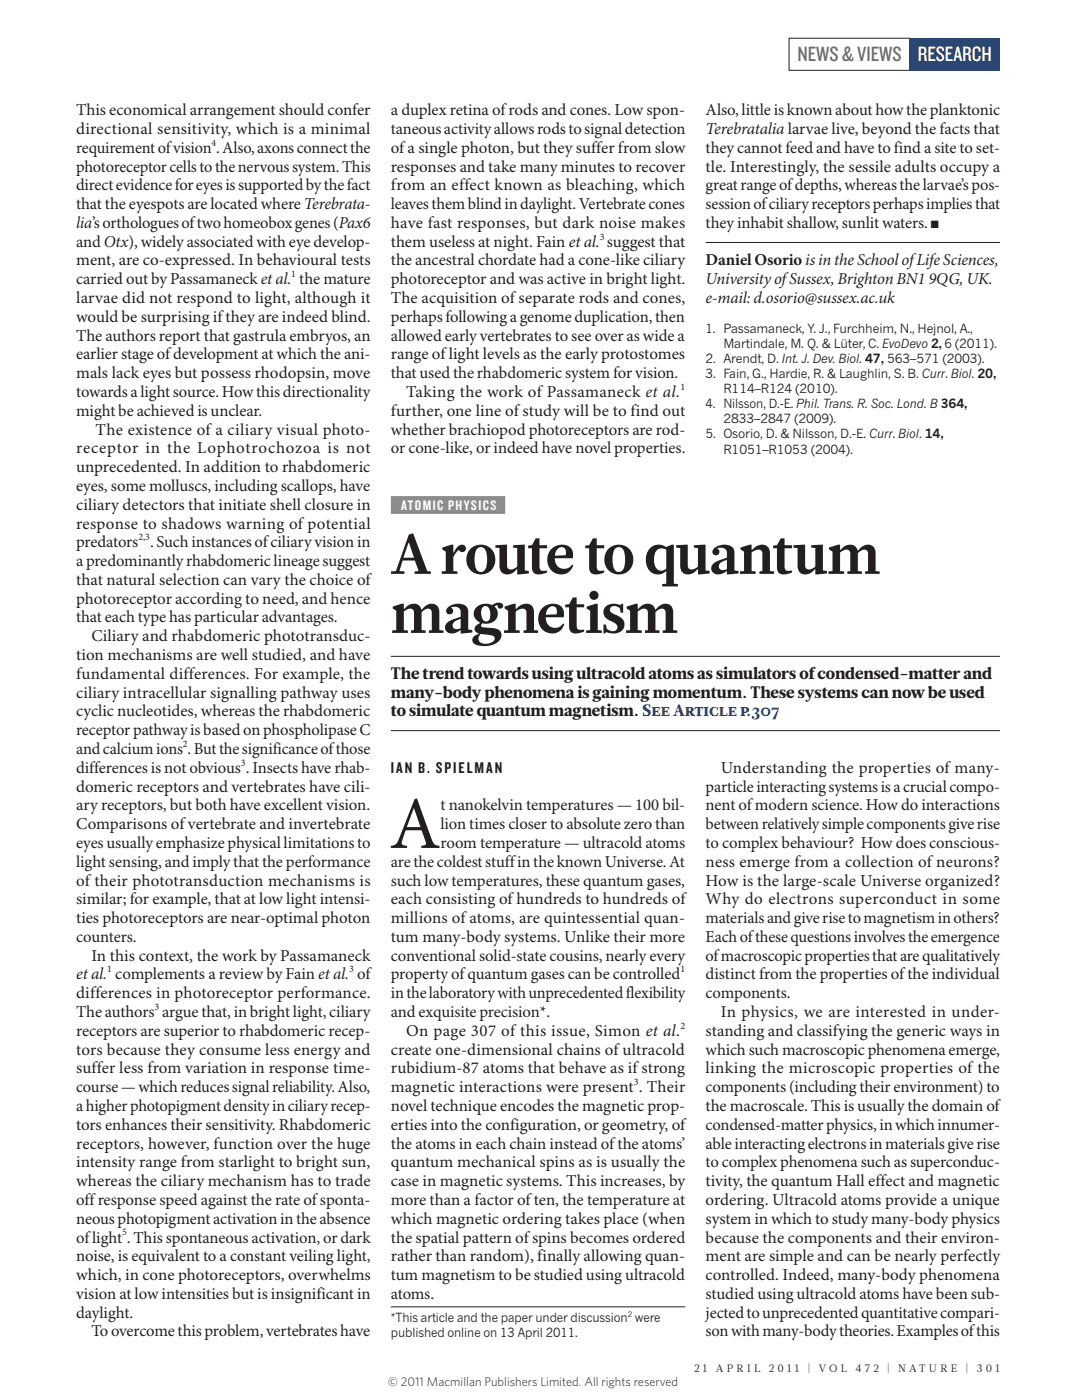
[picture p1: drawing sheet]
<svg xmlns="http://www.w3.org/2000/svg" width="210mm" height="276mm" viewBox="0 0 210 276" stroke-linecap="round" stroke-linejoin="round" font-family="sans-serif">
<defs><g id="words">
<text font-size="14.7" fill="#231f20" x="76.7" y="167.2">A</text>
<g font-size="11.3" fill="#231f20">
<text x="77" y="113.1">A route to quantum</text>
<text x="77" y="124.8">magnetism</text>
</g>
<text font-size="4.2" fill="#6c6d70" x="157.1" y="12.1">NEWS &amp; VIEWS</text>
<text font-size="4.2" fill="#fff" x="180.8" y="12.1">RESEARCH</text>
<g font-size="3.3" fill="#231f20">
<text x="15" y="22.7">This economical arrangement should confer</text>
<text x="77" y="22.7">a duplex retina of rods and cones. Low spon-</text>
<text x="139" y="22.7">Also, little is known about how the planktonic</text>
<text x="15" y="26.4">directional sensitivity, which is a minimal</text>
<text x="77" y="26.4">taneous activity allows rods to signal detection</text>
<text x="139" y="26.4">Terebratalia larvae live, beyond the facts that</text>
<text x="15" y="30.1">requirement of vision . Also, axons connect the</text>
<text x="15" y="33.8">photoreceptor cells to the nervous system. This</text>
<text x="77" y="30.1">of a single photon, but they suffer from slow</text>
<text x="77" y="33.8">responses and take many minutes to recover</text>
<text x="139" y="30.1">they cannot feed and have to find a site to set-</text>
<text x="139" y="33.8">tle. Interestingly, the sessile adults occupy a</text>
<text x="15" y="37.5">direct evidence for eyes is supported by the fact</text>
<text x="15" y="41.2">that the eyespots are located where Terebrata-</text>
<text x="77" y="37.5">from an effect known as bleaching, which</text>
<text x="77" y="41.2">leaves them blind in daylight. Vertebrate cones</text>
<text x="139" y="37.5">great range of depths, whereas the larvae’s pos-</text>
<text x="139" y="41.2">session of ciliary receptors perhaps implies that</text>
<text x="15" y="44.9">lia’sorthologues of two homeobox genes (Pax6</text>
<text x="77" y="44.9">have fast responses, but dark noise makes</text>
<text x="139" y="44.9">they inhabit shallow, sunlit waters.</text>
<text x="15" y="48.6">and Otx), widely associated with eye develop-</text>
<text x="15" y="52.3">ment, are co-expressed. In behavioural tests</text>
<text x="77" y="48.6">them useless at night. Fain et al. suggest that</text>
<text x="77" y="52.3">the ancestral chordate had a cone-like ciliary</text>
<text x="139" y="52.3">Daniel Osorio is in the School of Life Sciences,</text>
<text x="15" y="56">carried out by Passamanecket al. the mature</text>
<text x="15" y="59.7">larvae did not respond to light, although it</text>
<text x="77" y="56">photoreceptor and was active in bright light.</text>
<text x="77" y="59.7">The acquisition of separate rods and cones,</text>
<text x="139" y="56">University of Sussex, Brighton BN1 9QG, UK.</text>
<text x="139" y="59.7">e-mail: d.osorio@sussex.ac.uk</text>
<text x="15" y="63.4">would be surprising if they are indeed blind.</text>
<text x="77" y="63.4">perhaps following a genome duplication, then</text>
<text x="15" y="67.2">The authors report that gastrula embryos, an</text>
<text x="15" y="70.9">earlier stage of development at which the ani-</text>
<text x="77" y="67.2">allowed early vertebrates to see over as wide a</text>
<text x="77" y="70.9">range of light levels as the early protostomes</text>
<text x="15" y="74.6">mals lack eyes but possess rhodopsin, move</text>
<text x="77" y="74.6">that used the rhabdomeric system for vision.</text>
<text x="15" y="78.3">towards a light source. How this directionality</text>
<text x="15" y="82">might be achieved is unclear.</text>
<text x="77" y="82">further, one line of study will be to find out</text>
<text x="80" y="78.3">Taking the work of Passamaneck et al.</text>
<text x="15" y="89.4">receptor in the Lophotrochozoa is not</text>
<text x="18.8" y="85.7">The existence of a ciliary visual photo-</text>
<text x="77" y="85.7">whether brachiopod photoreceptors are rod-</text>
<text x="77" y="89.4">or cone-like, or indeed have novel properties.</text>
<text x="15" y="93.1">unprecedented. In addition to rhabdomeric</text>
<text x="15" y="96.8">eyes, some molluscs, including scallops, have</text>
<text x="15" y="100.5">ciliary detectors that initiate shell closure in</text>
<text x="15" y="104.2">response to shadows warning of potential</text>
<text x="15" y="107.9">predators . Such instances of ciliary vision in</text>
<text x="15" y="111.6">a predominantly rhabdomeric lineage suggest</text>
<text x="15" y="115.3">that natural selection can vary the choice of</text>
<text x="15" y="119">photoreceptor according to need, and hence</text>
<text x="15" y="122.7">that each type has particular advantages.</text>
<text x="15" y="130.1">tion mechanisms are well studied, and have</text>
<text x="18" y="126.4">Ciliary and rhabdomeric phototransduc-</text>
<text x="15" y="133.8">fundamental differences. For example, the</text>
<text x="15" y="137.5">ciliary intracellular signalling pathway uses</text>
<text x="77" y="133.8">The trend towards using ultracold atoms as simulators of condensed-matter and</text>
<text x="77" y="137.5">many-body phenomena is gaining momentum. These systems can now be used</text>
<text x="15" y="141.2">cyclic nucleotides, whereas the rhabdomeric</text>
<text x="77" y="141.2">to simulate quantum magnetism. See Article p.307</text>
<text x="15" y="144.9">receptor pathway is based on phospholipase C</text>
<text x="15" y="148.6">and calcium ions . But the significance of those</text>
<text x="15" y="152.3">differences is not obvious . Insects have rhab-</text>
<text x="142" y="152.3">Understanding the properties of many-</text>
<text x="15" y="156.1">domeric receptors and vertebrates have cili-</text>
<text x="15" y="159.8">ary receptors, but both have excellent vision.</text>
<text x="86.8" y="159.8">t nanokelvin temperatures — 100 bil-</text>
<text x="139" y="156.1">particle interacting systems is a crucial compo-</text>
<text x="139" y="159.8">nent of modern science. How do interactions</text>
<text x="15" y="163.5">Comparisons of vertebrate and invertebrate</text>
<text x="15" y="167.2">eyes usually emphasize physical limitations to</text>
<text x="86.8" y="163.5">lion times closer to absolute zero than</text>
<text x="86.8" y="167.2">room temperature — ultracold atoms</text>
<text x="139" y="163.5">between relatively simple components give rise</text>
<text x="139" y="167.2">to complex behaviour? How does conscious-</text>
<text x="15" y="170.9">light sensing, and imply that the performance</text>
<text x="77" y="170.9">are the coldest stuff in the known Universe. At</text>
<text x="139" y="170.9">ness emerge from a collection of neurons?</text>
<text x="15" y="174.6">of their phototransduction mechanisms is</text>
<text x="15" y="178.3">similar; for example, that at low light intensi-</text>
<text x="77" y="174.6">such low temperatures, these quantum gases,</text>
<text x="77" y="178.3">each consisting of hundreds to hundreds of</text>
<text x="139" y="174.6">How is the large-scale Universe organized?</text>
<text x="139" y="178.3">Why do electrons superconduct in some</text>
<text x="15" y="182">ties photoreceptors are near-optimal photon</text>
<text x="15" y="185.7">counters.</text>
<text x="77" y="182">millions of atoms, are quintessential quan-</text>
<text x="77" y="185.7">tum many-body systems. Unlike their more</text>
<text x="139" y="182">materials and give rise to magnetism in others?</text>
<text x="139" y="185.7">Each of these questions involves the emergence</text>
<text x="18" y="189.4">In this context, the work by Passamaneck</text>
<text x="77" y="189.4">conventional solid-state cousins, nearly every</text>
<text x="139" y="189.4">of macroscopic properties that are qualitatively</text>
<text x="15" y="193.1">et al. complements a review by Fain et al. of</text>
<text x="15" y="196.8">differences in photoreceptor performance.</text>
<text x="77" y="193.1">property of quantum gases can be controlled</text>
<text x="77" y="196.8">in the laboratory with unprecedented flexibility</text>
<text x="139" y="193.1">distinct from the properties of the individual</text>
<text x="139" y="196.8">components.</text>
<text x="15" y="200.5">The authors argue that, in bright light, ciliary</text>
<text x="77" y="200.5">and exquisite precision*.</text>
<text x="142" y="200.5">In physics, we are interested in under-</text>
<text x="15" y="204.2">receptors are superior to rhabdomeric recep-</text>
<text x="15" y="207.9">tors because they consume less energy and</text>
<text x="77" y="207.9">create one-dimensional chains of ultracold</text>
<text x="80" y="204.2">On page 307 of this issue, Simon et al.</text>
<text x="139" y="204.2">standing and classifying the generic ways in</text>
<text x="139" y="207.9">which such macroscopic phenomena emerge,</text>
<text x="15" y="211.6">suffer less from variation in response time-</text>
<text x="15" y="215.3">course — which reduces signal reliability. Also,</text>
<text x="77" y="211.6">rubidium-87 atoms that behave as if strong</text>
<text x="77" y="215.3">magnetic interactions were present . Their</text>
<text x="139" y="211.6">linking the microscopic properties of the</text>
<text x="139" y="215.3">components (including their environment) to</text>
<text x="15" y="219">a higher photopigment density in ciliary recep-</text>
<text x="77" y="219">novel technique encodes the magnetic prop-</text>
<text x="139" y="219">the macroscale. This is usually the domain of</text>
<text x="15" y="222.7">tors enhances their sensitivity. Rhabdomeric</text>
<text x="15" y="226.4">receptors, however, function over the huge</text>
<text x="77" y="222.7">erties into the configuration, or geometry, of</text>
<text x="77" y="226.4">the atoms in each chain instead of the atoms’</text>
<text x="139" y="222.7">condensed-matter physics, in which innumer-</text>
<text x="139" y="226.4">able interacting electrons in materials give rise</text>
<text x="15" y="230.1">intensity range from starlight to bright sun,</text>
<text x="15" y="233.8">whereas the ciliary mechanism has to trade</text>
<text x="77" y="230.1">quantum mechanical spins as is usually the</text>
<text x="77" y="233.8">case in magnetic systems. This increases, by</text>
<text x="139" y="230.1">to complex phenomena such as superconduc-</text>
<text x="139" y="233.8">tivity, the quantum Hall effect and magnetic</text>
<text x="15" y="237.5">off response speed against the rate of sponta-</text>
<text x="77" y="237.5">more than a factor of ten, the temperature at</text>
<text x="139" y="237.5">ordering. Ultracold atoms provide a unique</text>
<text x="15" y="241.2">neous photopigment activation in the absence</text>
<text x="15" y="245">of light . This spontaneous activation, or dark</text>
<text x="77" y="241.2">which magnetic ordering takes place (when</text>
<text x="77" y="245">the spatial pattern of spins becomes ordered</text>
<text x="139" y="241.2">system in which to study many-body physics</text>
<text x="139" y="245">because the components and their environ-</text>
<text x="15" y="248.7">noise, is equivalent to a constant veiling light,</text>
<text x="77" y="248.7">rather than random), finally allowing quan-</text>
<text x="139" y="248.7">ment are simple and can be nearly perfectly</text>
<text x="15" y="252.4">which, in cone photoreceptors, overwhelms</text>
<text x="15" y="256.1">vision at low intensities but is insignificant in</text>
<text x="77" y="252.4">tum magnetism to be studied using ultracold</text>
<text x="77" y="256.1">atoms.</text>
<text x="139" y="252.4">controlled. Indeed, many-body phenomena</text>
<text x="139" y="256.1">studied using ultracold atoms have been sub-</text>
<text x="15" y="259.8">daylight.</text>
<text x="18" y="263.5">To overcome this problem, vertebrates have</text>
<text x="139" y="259.8">jected to unprecedented quantitative compari-</text>
<text x="139" y="263.5">son with many-body theories. Examples of this</text>
</g>
<text font-size="3.2" fill="#231f20" x="77" y="152.3">IAN B. SPIELMAN</text>
<text font-size="2.8" fill="#fff" x="79" y="100.5">ATOMIC PHYSICS</text>
<g font-size="2.5" fill="#231f20">
<text x="139" y="65.6">1. Passamaneck, Y. J., Furchheim, N., Hejnol, A.,</text>
<text x="139" y="71.5">2. Arendt, D. Int. J. Dev. Biol. 47, 563–571 (2003).</text>
<text x="142.5" y="68.5">Martindale, M. Q. &amp; Lüter, C. EvoDevo 2, 6 (2011).</text>
<text x="139" y="74.5">3. Fain, G., Hardie, R. &amp; Laughlin, S. B. Curr. Biol. 20,</text>
<text x="142.5" y="77.5">R114–R124 (2010).</text>
<text x="139" y="80.5">4. Nilsson, D.-E. Phil. Trans. R. Soc. Lond. B 364,</text>
<text x="142.5" y="83.5">2833–2847 (2009).</text>
<text x="139" y="86.4">5. Osorio, D. &amp; Nilsson, D.-E. Curr. Biol. 14,</text>
<text x="142.5" y="89.4">R1051–R1053 (2004).</text>
<text x="77" y="260.3">*This article and the paper under discussion were</text>
<text x="77" y="263.5">published online on 13 April 2011.</text>
<text x="76.4" y="273.2">© 2011 Macmillan Publishers Limited. All rights reserved</text>
</g>
<g font-size="2.1" fill="#231f20">
<text x="183.4" y="44.9">■</text>
<text x="136.7" y="270.5">2 1</text>
<text x="141" y="270.5">A P R I L</text>
<text x="151.5" y="270.5">2 0 1 1</text>
<text x="159.2" y="270.5">|</text>
<text x="161.3" y="270.5">V O L</text>
<text x="168.5" y="270.5">4 7 2</text>
<text x="174.8" y="270.5">|</text>
<text x="177" y="270.5">N A T U R E</text>
<text x="190.3" y="270.5">|</text>
<text x="192.4" y="270.5">3 0 1</text>
</g>
<g font-size="2" fill="#231f20">
<text x="41.7" y="28.7">4</text>
<text x="118.2" y="47.2">3</text>
<text x="57.4" y="54.6">1</text>
<text x="134" y="76.9">1</text>
<text x="27.3" y="106.5">2,3</text>
<text x="36" y="147.3">2</text>
<text x="47.5" y="151">3</text>
<text x="21.1" y="191.7">1</text>
<text x="68.8" y="191.7">3</text>
<text x="134.1" y="191.7">1</text>
<text x="30.4" y="199.1">3</text>
<text x="134" y="202.8">2</text>
<text x="124.9" y="213.9">3</text>
<text x="24" y="243.6">5</text>
</g>
<text font-size="1.5" fill="#231f20" x="123.7" y="259.6">2</text>
</g></defs>
<path d="M139 47.8h58M77 129.4h120M77 144h120M77 257.6h58" fill="none" stroke="#231f20" stroke-width=".2"/>
<path d="M77 99.6h22.5" fill="none" stroke="#95937f" stroke-width="3.5" stroke-linecap="butt"/>
<g fill="#fff">
<path d="M112 267.5h85v4.4h-85z"/>
<path d="M155.4 7.5h23.9v6.4h-23.9z"/>
</g>
<path d="M155.4 7.5h23.9v6.4h-23.9z" fill="none" stroke="#231f20" stroke-width=".2"/>
<path d="M179.2 7.5h17.8v6.4h-17.8z" fill="#0d4da1"/>
<path d="M75.4 271.2l.8-.5h.5h56.6a1.78 1.78 0 0 1 1.8 1.8 1.78 1.78 0 0 1-1.8 1.7h-56.6a1.85 1.85 0 0 1-1.8-2.2v.5l.1-.5z" fill="#fff"/>
<use href="#words"/>
</svg>
